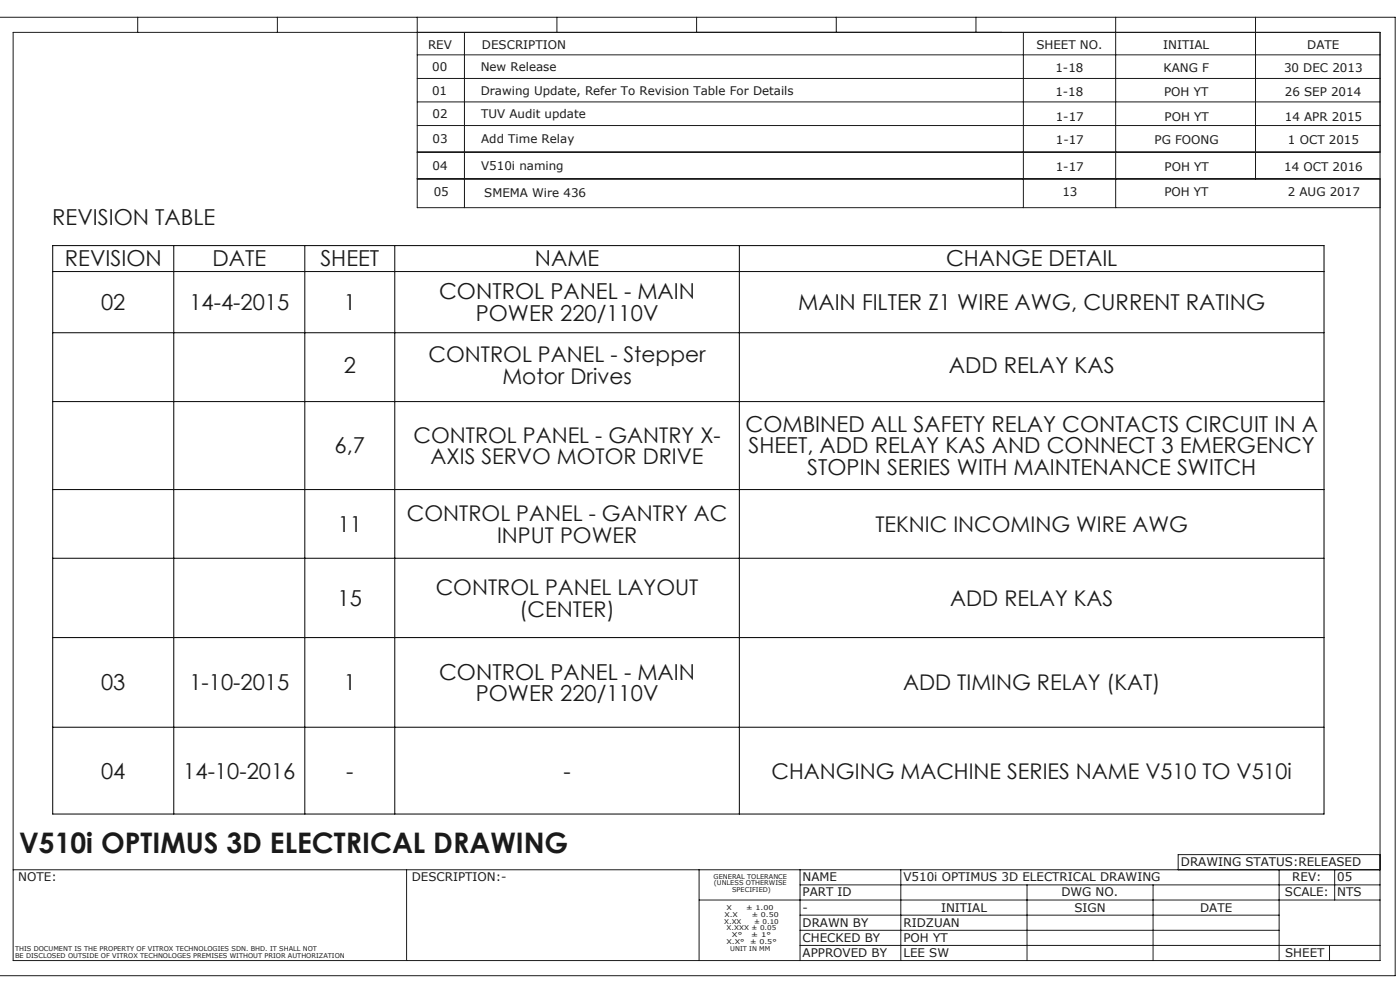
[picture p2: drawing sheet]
<svg xmlns="http://www.w3.org/2000/svg" width="297mm" height="210mm" viewBox="0 0 297 210" stroke-linecap="round" stroke-linejoin="round" font-family="sans-serif">
<defs><g id="words">
<text font-size="6" fill="#191924" x="4" y="181">V510i OPTIMUS 3D ELECTRICAL DRAWING</text>
<g font-size="4.7" fill="#191924">
<text x="11.1" y="47.8">REVISION TABLE</text>
<text x="13.8" y="56.5">REVISION</text>
<text x="45.1" y="56.5">DATE</text>
<text x="68" y="56.5">SHEET</text>
<text x="113.5" y="56.5">NAME</text>
<text x="200.7" y="56.5">CHANGE DETAIL</text>
<text x="21.5" y="65.7">02</text>
<text x="40.2" y="65.7">14-4-2015</text>
<text x="72.9" y="65.7">1</text>
<text x="93.1" y="63.5">CONTROL PANEL - MAIN</text>
<text x="169.3" y="65.7">MAIN FILTER Z1 WIRE AWG, CURRENT RATING</text>
<text x="100.9" y="68">POWER 220/110V</text>
<text x="72.9" y="79.1">2</text>
<text x="201.3" y="79.1">ADD RELAY KAS</text>
<text x="158.1" y="91.6">COMBINED ALL SAFETY RELAY CONTACTS CIRCUIT IN A</text>
<text x="71" y="96.2">6,7</text>
<text x="158.8" y="96.2">SHEET, ADD RELAY KAS AND CONNECT 3 EMERGENCY</text>
<text x="171.2" y="100.7">STOPIN SERIES WITH MAINTENANCE SWITCH</text>
<text x="71.6" y="112.8">11</text>
<text x="71.6" y="128.5">15</text>
<text x="21.5" y="146.4">03</text>
<text x="40.2" y="146.4">1-10-2015</text>
<text x="72.9" y="146.4">1</text>
<text x="93.1" y="144.2">CONTROL PANEL - MAIN</text>
<text x="100.9" y="148.7">POWER 220/110V</text>
<text x="21.5" y="165.1">04</text>
<text x="38.9" y="165.1">14-10-2016</text>
<text x="73.4" y="165.1">-</text>
<text x="119.5" y="165.1">-</text>
</g>
<g font-size="4.6" fill="#191924">
<text x="90.9" y="76.9">CONTROL PANEL - Stepper</text>
<text x="106.6" y="81.4">Motor Drives</text>
<text x="87.7" y="93.9">CONTROL PANEL - GANTRY X-</text>
<text x="91.4" y="98.5">AXIS SERVO MOTOR DRIVE</text>
<text x="86.3" y="110.5">CONTROL PANEL - GANTRY AC</text>
<text x="185.7" y="112.8">TEKNIC INCOMING WIRE AWG</text>
<text x="105.5" y="115.1">INPUT POWER</text>
<text x="92.4" y="126.2">CONTROL PANEL LAYOUT</text>
<text x="110.2" y="130.8">(CENTER)</text>
<text x="201.6" y="128.5">ADD RELAY KAS</text>
<text x="191.6" y="146.5">ADD TIMING RELAY (KAT)</text>
<text x="163.7" y="165.2">CHANGING MACHINE SERIES NAME V510 TO V510i</text>
</g>
<g font-size="2.5" fill="#191924">
<text x="90.8" y="10.3">REV</text>
<text x="102.2" y="10.3">DESCRIPTION</text>
<text x="219.9" y="10.3">SHEET NO.</text>
<text x="246.8" y="10.3">INITIAL</text>
<text x="277.3" y="10.3">DATE</text>
<text x="91.7" y="15.1">00</text>
<text x="102" y="15.1">New Release</text>
<text x="223.9" y="15.3">1-18</text>
<text x="246.8" y="15.3">KANG F</text>
<text x="272.4" y="15.3">30 DEC 2013</text>
<text x="91.7" y="20.1">01</text>
<text x="102" y="20.1">Drawing Update, Refer To Revision Table For Details</text>
<text x="223.9" y="20.3">1-18</text>
<text x="247" y="20.3">POH YT</text>
<text x="272.6" y="20.3">26 SEP 2014</text>
<text x="91.8" y="25.1">02</text>
<text x="102.1" y="25.1">TUV Audit update</text>
<text x="224" y="25.6">1-17</text>
<text x="247" y="25.6">POH YT</text>
<text x="272.6" y="25.6">14 APR 2015</text>
<text x="91.8" y="36">04</text>
<text x="91.8" y="30.3">03</text>
<text x="102.1" y="36">V510i naming</text>
<text x="102.1" y="30.3">Add Time Relay</text>
<text x="224" y="30.5">1-17</text>
<text x="244.9" y="30.5">PG FOONG</text>
<text x="273.2" y="30.5">1 OCT 2015</text>
<text x="92" y="41.7">05</text>
<text x="102.7" y="41.8">SMEMA Wire 436</text>
<text x="224" y="36.2">1-17</text>
<text x="225.4" y="41.6">13</text>
<text x="247" y="41.6">POH YT</text>
<text x="247" y="36.2">POH YT</text>
<text x="272.4" y="36.2">14 OCT 2016</text>
<text x="273.2" y="41.6">2 AUG 2017</text>
<text x="250.5" y="183.7">DRAWING STATUS:RELEASED</text>
<text x="3.9" y="186.9">NOTE:</text>
<text x="87.3" y="186.9">DESCRIPTION:-</text>
<text x="170.3" y="190.2">PART ID</text>
<text x="170.3" y="186.9">NAME</text>
<text x="191.7" y="186.9">V510i OPTIMUS 3D ELECTRICAL DRAWING</text>
<text x="225.2" y="190.2">DWG NO.</text>
<text x="272.6" y="190.2">SCALE:</text>
<text x="274.2" y="186.9">REV:</text>
<text x="283.7" y="190.2">NTS</text>
<text x="283.7" y="186.9">05</text>
<text x="170.3" y="196.6">DRAWN BY</text>
<text x="170.3" y="193.4">-</text>
<text x="191.7" y="196.6">RIDZUAN</text>
<text x="199.6" y="193.4">INITIAL</text>
<text x="227.9" y="193.4">SIGN</text>
<text x="254.6" y="193.4">DATE</text>
<text x="170.3" y="203">APPROVED BY</text>
<text x="170.3" y="199.8">CHECKED BY</text>
<text x="191.7" y="203">LEE SW</text>
<text x="191.7" y="199.8">POH YT</text>
<text x="272.6" y="203">SHEET</text>
</g>
<g font-size="1.4" fill="#191924">
<text x="151.4" y="186.4">GENERAL TOLERANCE</text>
<text x="151.4" y="187.8">(UNLESS OTHERWISE</text>
<text x="155.3" y="189.3">SPECIFIED)</text>
<text x="153.6" y="195.9">X.XX</text>
<text x="153.7" y="194.4">X.X</text>
<text x="154.1" y="197.4">X.XXX ± 0.05</text>
<text x="154.2" y="193">X</text>
<text x="158.3" y="193">± 1.00</text>
<text x="159.5" y="194.4">± 0.50</text>
<text x="160" y="195.9">± 0.10</text>
<text x="3.2" y="201.7">THIS DOCUMENT IS THE PROPERTY OF VITROX TECHNOLOGIES SDN. BHD. IT SHALL NOT</text>
<text x="3.2" y="203.1">BE DISCLOSED OUTSIDE OF VITROX TECHNOLOGES PREMISES WITHOUT PRIOR AUTHORIZATION</text>
<text x="154.1" y="200.3">X.X°</text>
<text x="154.9" y="201.7">UNIT IN MM</text>
<text x="155.3" y="198.8">X°</text>
<text x="159.1" y="200.3">± 0.5°</text>
<text x="159.4" y="198.8">± 1°</text>
</g>
</g></defs>
<path d="M11.2 52.1h269.7v120.6h-269.7zM11.2 57.6h269.7M36.9 52.1v120.6M64.7 52.1v120.6M83.7 52.1v120.6M156.8 52.1v120.6M11.2 70.6h269.7M11.2 85.2h269.7M11.2 103.8h269.7M11.2 118.4h269.7M11.2 135.2h269.7M11.2 154.3h269.7" fill="none" stroke="#000" stroke-width=".21"/>
<g fill="none" stroke="#191924" stroke-width=".21">
<path d="M0 3.7h296v203.3h-296.1M2.8 6.9h290v196.9h-290zM29.2 3.7v3.2M58.8 3.7v3.2M88.5 11.6h204.3M88.5 16.6h204.3M88.5 3.7v40.4h204.3M98.5 6.9v37.2M118.1 3.7v3.2M147.8 3.7v3.2M177.4 3.7v3.2M207 3.7v3.2"/>
<path d="M217.1 6.9v37.2M236.7 3.7v40.4M266.3 3.7v34.3M88.5 38h204.3M88.5 21.6h204.3M88.5 32.3h204.3M88.5 26.6h204.3M2.8 184.5h290M86.3 184.5v19.3M148.3 190.9h144.5M148.3 184.5v19.3M169.7 197.3h101.7"/>
<path d="M169.7 194.1h101.7M169.7 187.7h123.1M169.7 184.5v19.3M191.1 184.5v19.3M217.9 187.7v16.1M244.6 187.7v16.1M271.4 184.5v19.3M283.1 184.5v6.4M292.8 181.3h-42.9v3.2M169.7 200.5h123.1M282 200.5v3.3"/>
</g>
<use href="#words"/>
</svg>
